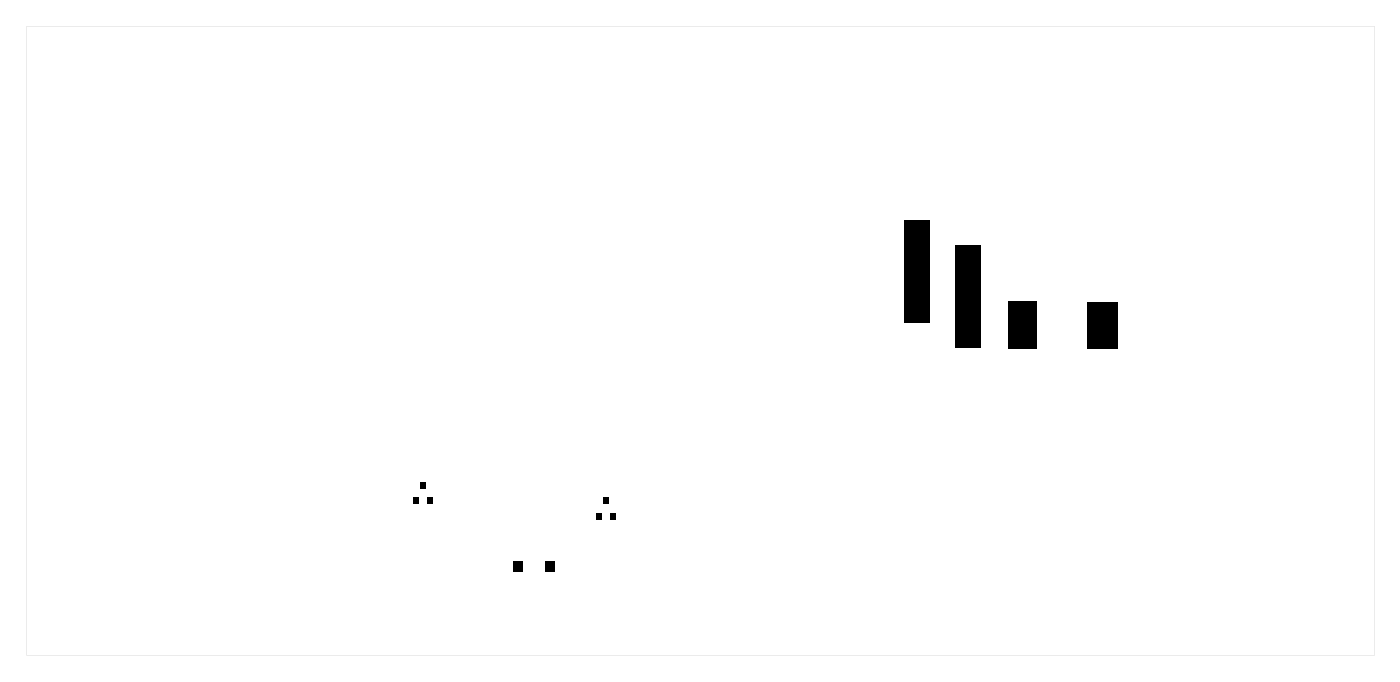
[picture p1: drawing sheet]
<svg xmlns="http://www.w3.org/2000/svg" width="192mm" height="93mm" viewBox="0 0 192 93" stroke-linecap="round" stroke-linejoin="round" font-family="sans-serif">
<g fill="#000">
<path d="M123.9 30.1h3.5v14.1h-3.5zM130.9 33.6h3.5v14.1h-3.5zM138.2 41.3h3.9v6.6h-3.9zM149.1 41.4h4.1v6.4h-4.1zM56.6 68.2h.8v.9h-.8zM57.5 66.1h.8v.9h-.8zM58.5 68.2h.8v.9h-.8zM70.4 77h1.3v1.4h-1.3zM74.7 77h1.3v1.4h-1.3zM81.7 70.3h.8v.9h-.8zM82.7 68.2h.8v.9h-.8zM83.6 70.3h.8v.9h-.8z"/>
<path d="M3.6 3.6h184.8v86.2h-184.8zM3.6 3.6v86.2h184.8v-86.2z"/>
</g>
</svg>
